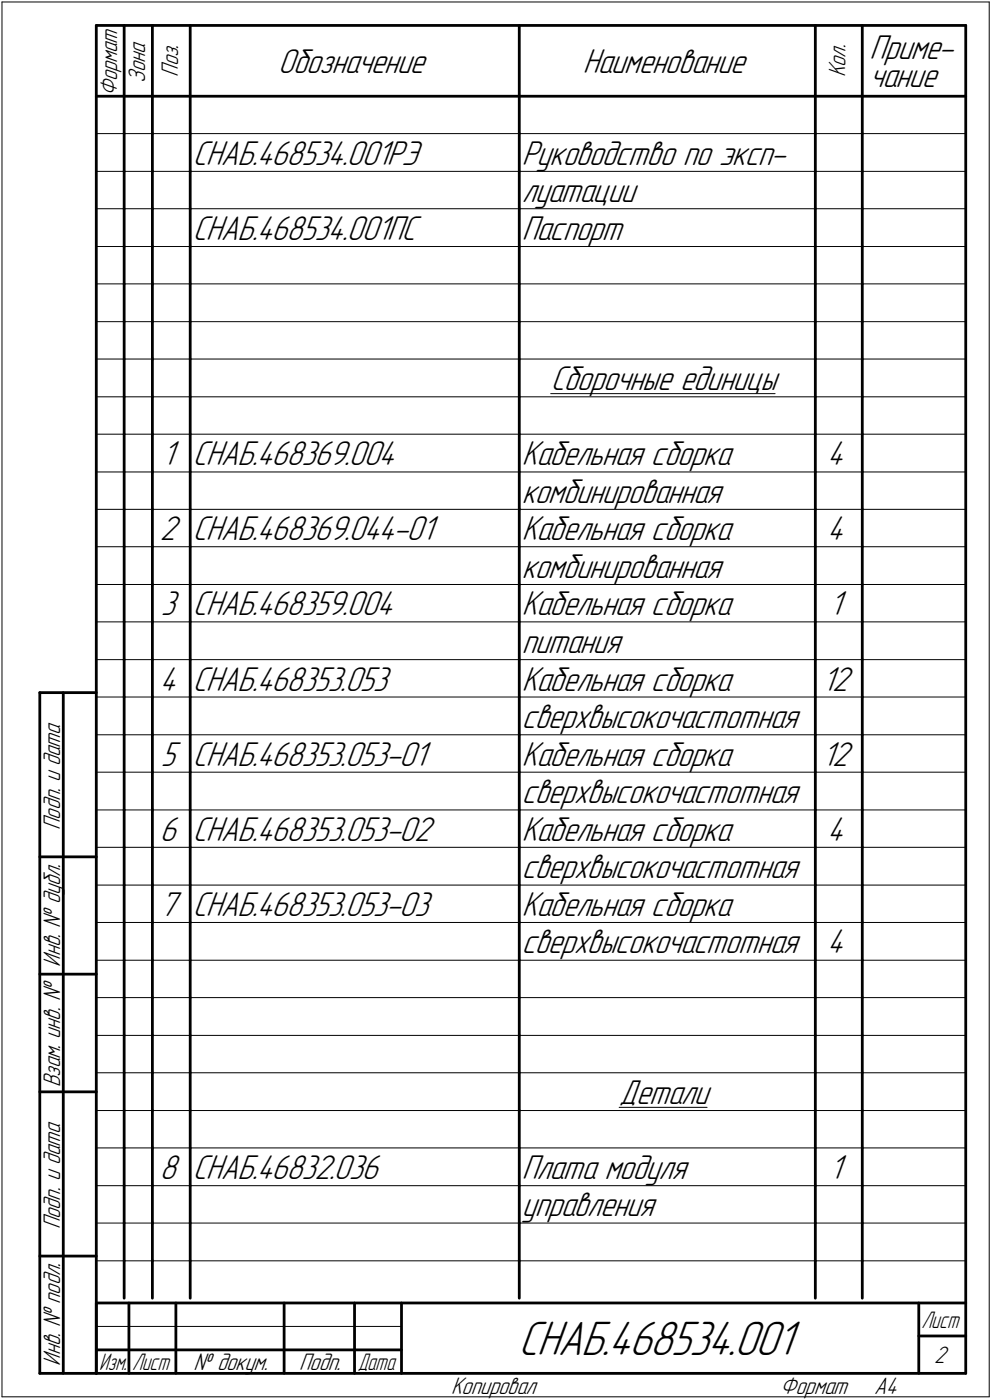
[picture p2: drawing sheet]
<svg xmlns="http://www.w3.org/2000/svg" width="211mm" height="298mm" viewBox="0 0 211 298" stroke-linecap="round" stroke-linejoin="round" font-family="sans-serif">
<defs><g id="words">
<text font-size="10.9" x="110.3" y="288.5">СНАБ.468534.001</text>
<g font-size="7.8">
<text x="59.2" y="15.5">Обозначение</text>
<text x="124" y="15.5">Наименование</text>
<text x="185" y="12.6">Приме-</text>
<text x="185" y="18.5">чание</text>
<text x="41" y="35">СНАБ.468534.001РЭ</text>
<text x="111" y="35">Руководство по эксп-</text>
<text x="111" y="43">луатации</text>
<text x="41" y="51">СНАБ.468534.001ПС</text>
<text x="111" y="51">Паспорт</text>
<text x="117.2" y="83">Сборочные единицы</text>
<text x="34.5" y="99">1</text>
<text x="41" y="99">СНАБ.468369.004</text>
<text x="111" y="99">Кабельная сборка</text>
<text x="176" y="99">4</text>
<text x="111" y="107">комбинированная</text>
<text x="34" y="115">2</text>
<text x="41" y="115">СНАБ.468369.044-01</text>
<text x="111" y="115">Кабельная сборка</text>
<text x="176" y="115">4</text>
<text x="111" y="123">комбинированная</text>
<text x="34.2" y="131">3</text>
<text x="41" y="131">СНАБ.468359.004</text>
<text x="111" y="131">Кабельная сборка</text>
<text x="176.5" y="131">1</text>
<text x="111" y="139">питания</text>
<text x="34" y="147">4</text>
<text x="41" y="147">СНАБ.468353.053</text>
<text x="111" y="147">Кабельная сборка</text>
<text x="174.9" y="147">12</text>
<text x="111" y="155">сверхвысокочастотная</text>
<text x="34.2" y="163">5</text>
<text x="41" y="163">СНАБ.468353.053-01</text>
<text x="111" y="163">Кабельная сборка</text>
<text x="174.9" y="163">12</text>
<text x="111" y="171">сверхвысокочастотная</text>
<text x="34" y="179">6</text>
<text x="41" y="179">СНАБ.468353.053-02</text>
<text x="111" y="179">Кабельная сборка</text>
<text x="176" y="179">4</text>
<text x="111" y="187">сверхвысокочастотная</text>
<text x="34" y="195">7</text>
<text x="41" y="195">СНАБ.468353.053-03</text>
<text x="111" y="195">Кабельная сборка</text>
<text x="111" y="203">сверхвысокочастотная</text>
<text x="176" y="203">4</text>
<text x="131.8" y="235">Детали</text>
<text x="34" y="251">8</text>
<text x="41" y="251">СНАБ.46832.036</text>
<text x="111" y="251">Плата модуля</text>
<text x="176.5" y="251">1</text>
<text x="111" y="259">управления</text>
</g>
<g font-size="5.4">
<text x="30.9" y="17.7" transform="rotate(-90 30.9 17.7)">Зона</text>
<text x="37.9" y="16.4" transform="rotate(-90 37.9 16.4)">Поз.</text>
<text x="179.9" y="16.4" transform="rotate(-90 179.9 16.4)">Кол.</text>
<text x="24.9" y="20.5" transform="rotate(-90 24.9 20.5)">Формат</text>
<text x="12.8" y="176.7" transform="rotate(-90 12.8 176.7)">Подп. и дата</text>
<text x="12.8" y="205.8" transform="rotate(-90 12.8 205.8)">Инв. № дубл.</text>
<text x="12.8" y="231.6" transform="rotate(-90 12.8 231.6)">Взам. инв. №</text>
<text x="12.8" y="261.7" transform="rotate(-90 12.8 261.7)">Подп. и дата</text>
<text x="12.8" y="290.8" transform="rotate(-90 12.8 290.8)">Инв. № подл.</text>
<text x="41.2" y="291.8">№ докум.</text>
<text x="63.6" y="291.8">Подп.</text>
<text x="198.8" y="290.3">2</text>
<text x="96" y="296.8">Копировал</text>
<text x="166" y="296.8">Формат</text>
<text x="186" y="296.8">A4</text>
</g>
<g font-size="5.3">
<text x="196.1" y="282.8">Лист</text>
<text x="21.1" y="291.8">Изм.</text>
<text x="28.1" y="291.8">Лист</text>
<text x="76.1" y="291.8">Дата</text>
</g>
</g></defs>
<g fill="none" stroke="#000" stroke-width=".21">
<path d="M.4 .4h210.1zM.4 .4v297zM210.5 .4v297zM20.5 28.4h5.9zM20.5 36.5h5.9zM26.4 28.4h6zM26.4 36.5h6zM32.4 28.4h8.1zM32.4 36.5h8.1zM40.5 28.4h70zM40.5 36.5h70zM110.5 28.4h63z"/>
<path d="M110.5 36.5h63zM173.5 28.4h10zM173.5 36.5h10zM183.5 28.4h22zM183.5 36.5h22zM20.5 44.4h5.9zM20.5 52.5h5.9zM26.4 44.4h6zM26.4 52.5h6zM32.4 44.4h8.1zM32.4 52.5h8.1zM40.5 44.4h70z"/>
<path d="M40.5 52.5h70zM110.5 44.4h63zM110.5 52.5h63zM173.5 44.4h10zM173.5 52.5h10zM183.5 44.4h22zM183.5 52.5h22zM20.5 60.5h5.9zM20.5 68.5h5.9zM20.5 76.5h5.9zM26.4 60.5h6zM26.4 68.5h6z"/>
<path d="M26.4 76.5h6zM32.4 60.5h8.1zM32.4 68.5h8.1zM32.4 76.5h8.1zM40.5 60.5h70zM40.5 68.5h70zM40.5 76.5h70zM110.5 60.5h63zM110.5 68.5h63zM110.5 76.5h63zM173.5 60.5h10zM173.5 68.5h10z"/>
<path d="M173.5 76.5h10zM183.5 60.5h22zM183.5 68.5h22zM183.5 76.5h22zM20.5 84.5h5.9zM20.5 92.5h5.9zM26.4 84.5h6zM26.4 92.5h6zM32.4 84.5h8.1zM32.4 92.5h8.1zM40.5 84.5h70zM40.5 92.5h70z"/>
<path d="M110.5 84.5h63zM110.5 92.5h63zM117.2 83.8h47.7zM173.5 84.5h10zM173.5 92.5h10zM183.5 84.5h22zM183.5 92.5h22zM20.5 100.5h5.9zM20.5 108.5h5.9zM20.5 116.4h5.9zM26.4 100.5h6zM26.4 108.5h6z"/>
<path d="M26.4 116.4h6zM32.4 100.5h8.1zM32.4 108.5h8.1zM32.4 116.4h8.1zM40.5 100.5h70zM40.5 108.5h70zM40.5 116.4h70zM110.5 100.5h63zM110.5 108.5h63zM110.5 116.4h63zM173.5 100.5h10zM173.5 108.5h10z"/>
<path d="M173.5 116.4h10zM183.5 100.5h22zM183.5 108.5h22zM183.5 116.4h22zM20.5 124.5h5.9zM20.5 132.4h5.9zM26.4 124.5h6zM26.4 132.4h6zM32.4 124.5h8.1zM32.4 132.4h8.1zM40.5 124.5h70zM40.5 132.4h70z"/>
<path d="M110.5 124.5h63zM110.5 132.4h63zM173.5 124.5h10zM173.5 132.4h10zM183.5 124.5h22zM183.5 132.4h22zM20.5 140.5h5.9zM20.5 148.4h5.9zM20.5 156.5h5.9zM26.4 140.5h6zM26.4 148.4h6zM26.4 156.5h6z"/>
<path d="M32.4 140.5h8.1zM32.4 148.4h8.1zM32.4 156.5h8.1zM40.5 140.5h70zM40.5 148.4h70zM40.5 156.5h70zM110.5 140.5h63zM110.5 148.4h63zM110.5 156.5h63zM173.5 140.5h10zM173.5 148.4h10zM173.5 156.5h10z"/>
<path d="M183.5 140.5h22zM183.5 148.4h22zM183.5 156.5h22zM20.5 164.4h5.9zM20.5 172.5h5.9zM26.4 164.4h6zM26.4 172.5h6zM32.4 164.4h8.1zM32.4 172.5h8.1zM40.5 164.4h70zM40.5 172.5h70zM110.5 164.4h63z"/>
<path d="M110.5 172.5h63zM173.5 164.4h10zM173.5 172.5h10zM183.5 164.4h22zM183.5 172.5h22zM20.5 180.4h5.9zM20.5 188.5h5.9zM20.5 196.4h5.9zM26.4 180.4h6zM26.4 188.5h6zM26.4 196.4h6zM32.4 180.4h8.1z"/>
<path d="M32.4 188.5h8.1zM32.4 196.4h8.1zM40.5 180.4h70zM40.5 188.5h70zM40.5 196.4h70zM110.5 180.4h63zM110.5 188.5h63zM110.5 196.4h63zM173.5 180.4h10zM173.5 188.5h10zM173.5 196.4h10zM183.5 180.4h22z"/>
<path d="M183.5 188.5h22zM183.5 196.4h22zM20.5 204.5h5.9zM20.5 212.4h5.9zM26.4 204.5h6zM26.4 212.4h6zM32.4 204.5h8.1zM32.4 212.4h8.1zM40.5 204.5h70zM40.5 212.4h70zM110.5 204.5h63zM110.5 212.4h63z"/>
<path d="M173.5 204.5h10zM173.5 212.4h10zM183.5 204.5h22zM183.5 212.4h22zM20.5 220.5h5.9zM20.5 228.4h5.9zM20.5 236.5h5.9zM26.4 220.5h6zM26.4 228.4h6zM26.4 236.5h6zM32.4 220.5h8.1zM32.4 228.4h8.1z"/>
<path d="M32.4 236.5h8.1zM40.5 220.5h70zM40.5 228.4h70zM40.5 236.5h70zM110.5 220.5h63zM110.5 228.4h63zM110.5 236.5h63zM131.7 235.8h18.8zM173.5 220.5h10zM173.5 228.4h10zM173.5 236.5h10zM183.5 220.5h22z"/>
<path d="M183.5 228.4h22zM183.5 236.5h22zM20.5 244.4h5.9zM20.5 252.5h5.9zM26.4 244.4h6zM26.4 252.5h6zM32.4 244.4h8.1zM32.4 252.5h8.1zM40.5 244.4h70zM40.5 252.5h70zM110.5 244.4h63zM110.5 252.5h63z"/>
<path d="M173.5 244.4h10zM173.5 252.5h10zM183.5 244.4h22zM183.5 252.5h22zM20.5 260.4h5.9zM20.5 268.5h5.9zM26.4 260.4h6zM26.4 268.5h6zM32.4 260.4h8.1zM32.4 268.5h8.1zM40.5 260.4h70zM40.5 268.5h70z"/>
<path d="M110.5 260.4h63zM110.5 268.5h63zM173.5 260.4h10zM173.5 268.5h10zM183.5 260.4h22zM183.5 268.5h22zM.4 297.4h210.1zM20.5 282.4h64.9z"/>
</g>
<g fill="none" stroke="#000" stroke-width=".59">
<path d="M20.5 5.4h185zM20.5 5.4v287zM26.4 5.4v15.1zM32.4 5.4v15.1zM40.5 5.4v15.1zM110.5 5.4v15.1zM173.5 5.4v15.1zM183.5 5.4v15.1zM205.5 5.4v287zM20.5 20.5h185zM26.4 20.5v7.9zM26.4 28.4v8.1z"/>
<path d="M26.4 36.5v7.9zM32.4 20.5v7.9zM32.4 28.4v8.1zM32.4 36.5v7.9zM40.5 20.5v7.9zM40.5 28.4v8.1zM40.5 36.5v7.9zM110.5 20.5v7.9zM110.5 28.4v8.1zM110.5 36.5v7.9zM173.5 20.5v7.9zM173.5 28.4v8.1z"/>
<path d="M173.5 36.5v7.9zM183.5 20.5v7.9zM183.5 28.4v8.1zM183.5 36.5v7.9zM26.4 44.4v8.1zM26.4 52.5v8zM32.4 44.4v8.1zM32.4 52.5v8zM40.5 44.4v8.1zM40.5 52.5v8zM110.5 44.4v8.1zM110.5 52.5v8z"/>
<path d="M173.5 44.4v8.1zM173.5 52.5v8zM183.5 44.4v8.1zM183.5 52.5v8zM26.4 60.5v8zM26.4 68.5v8zM26.4 76.5v8zM32.4 60.5v8zM32.4 68.5v8zM32.4 76.5v8zM40.5 60.5v8zM40.5 68.5v8z"/>
<path d="M40.5 76.5v8zM110.5 60.5v8zM110.5 68.5v8zM110.5 76.5v8zM173.5 60.5v8zM173.5 68.5v8zM173.5 76.5v8zM183.5 60.5v8zM183.5 68.5v8zM183.5 76.5v8zM26.4 84.5v8zM26.4 92.5v8z"/>
<path d="M32.4 84.5v8zM32.4 92.5v8zM40.5 84.5v8zM40.5 92.5v8zM110.5 84.5v8zM110.5 92.5v8zM173.5 84.5v8zM173.5 92.5v8zM183.5 84.5v8zM183.5 92.5v8zM26.4 100.5v8zM26.4 108.5v7.9z"/>
<path d="M26.4 116.4v8.1zM32.4 100.5v8zM32.4 108.5v7.9zM32.4 116.4v8.1zM40.5 100.5v8zM40.5 108.5v7.9zM40.5 116.4v8.1zM110.5 100.5v8zM110.5 108.5v7.9zM110.5 116.4v8.1zM173.5 100.5v8zM173.5 108.5v7.9z"/>
<path d="M173.5 116.4v8.1zM183.5 100.5v8zM183.5 108.5v7.9zM183.5 116.4v8.1zM26.4 124.5v7.9zM26.4 132.4v8.1zM32.4 124.5v7.9zM32.4 132.4v8.1zM40.5 124.5v7.9zM40.5 132.4v8.1zM110.5 124.5v7.9zM110.5 132.4v8.1z"/>
<path d="M173.5 124.5v7.9zM173.5 132.4v8.1zM183.5 124.5v7.9zM183.5 132.4v8.1zM8.5 147.5v144.9zM8.5 147.5h12zM13.5 147.5v144.9zM26.4 140.5v7.9zM26.4 148.4v8.1zM26.4 156.5v7.9zM32.4 140.5v7.9zM32.4 148.4v8.1z"/>
<path d="M32.4 156.5v7.9zM40.5 140.5v7.9zM40.5 148.4v8.1zM40.5 156.5v7.9zM110.5 140.5v7.9zM110.5 148.4v8.1zM110.5 156.5v7.9zM173.5 140.5v7.9zM173.5 148.4v8.1zM173.5 156.5v7.9zM183.5 140.5v7.9zM183.5 148.4v8.1z"/>
<path d="M183.5 156.5v7.9zM26.4 164.4v8.1zM26.4 172.5v7.9zM32.4 164.4v8.1zM32.4 172.5v7.9zM40.5 164.4v8.1zM40.5 172.5v7.9zM110.5 164.4v8.1zM110.5 172.5v7.9zM173.5 164.4v8.1zM173.5 172.5v7.9zM183.5 164.4v8.1z"/>
<path d="M183.5 172.5v7.9zM8.5 182.5h12zM26.4 180.4v8.1zM26.4 188.5v7.9zM26.4 196.4v8.1zM32.4 180.4v8.1zM32.4 188.5v7.9zM32.4 196.4v8.1zM40.5 180.4v8.1zM40.5 188.5v7.9zM40.5 196.4v8.1zM110.5 180.4v8.1z"/>
<path d="M110.5 188.5v7.9zM110.5 196.4v8.1zM173.5 180.4v8.1zM173.5 188.5v7.9zM173.5 196.4v8.1zM183.5 180.4v8.1zM183.5 188.5v7.9zM183.5 196.4v8.1zM8.5 207.4h12zM26.4 204.5v7.9zM26.4 212.4v8.1zM32.4 204.5v7.9z"/>
<path d="M32.4 212.4v8.1zM40.5 204.5v7.9zM40.5 212.4v8.1zM110.5 204.5v7.9zM110.5 212.4v8.1zM173.5 204.5v7.9zM173.5 212.4v8.1zM183.5 204.5v7.9zM183.5 212.4v8.1zM8.5 232.5h12zM26.4 220.5v7.9zM26.4 228.4v8.1z"/>
<path d="M26.4 236.5v7.9zM32.4 220.5v7.9zM32.4 228.4v8.1zM32.4 236.5v7.9zM40.5 220.5v7.9zM40.5 228.4v8.1zM40.5 236.5v7.9zM110.5 220.5v7.9zM110.5 228.4v8.1zM110.5 236.5v7.9zM173.5 220.5v7.9zM173.5 228.4v8.1z"/>
<path d="M173.5 236.5v7.9zM183.5 220.5v7.9zM183.5 228.4v8.1zM183.5 236.5v7.9zM26.4 244.4v8.1zM26.4 252.5v7.9zM32.4 244.4v8.1zM32.4 252.5v7.9zM40.5 244.4v8.1zM40.5 252.5v7.9zM110.5 244.4v8.1zM110.5 252.5v7.9z"/>
<path d="M173.5 244.4v8.1zM173.5 252.5v7.9zM183.5 244.4v8.1zM183.5 252.5v7.9zM8.5 267.5h12zM20.5 277.5h185zM20.5 277.5v14.9zM26.4 260.4v8.1zM26.4 268.5v7.9zM27.4 277.5v14.9zM32.4 260.4v8.1zM32.4 268.5v7.9z"/>
<path d="M37.4 277.5v14.9zM40.5 260.4v8.1zM40.5 268.5v7.9zM60.5 277.5v14.9zM75.4 277.5v14.9zM85.4 277.5v14.9zM110.5 260.4v8.1zM110.5 268.5v7.9zM173.5 260.4v8.1zM173.5 268.5v7.9zM183.5 260.4v8.1zM183.5 268.5v7.9z"/>
<path d="M195.5 277.5v14.9zM8.5 292.4h12zM20.5 292.4h185zM20.5 287.4h6.9zM27.4 287.4h10zM37.4 287.4h23.1zM60.5 287.4h14.9zM75.4 287.4h10zM195.5 284.5h10z"/>
</g>
<use href="#words"/>
</svg>
